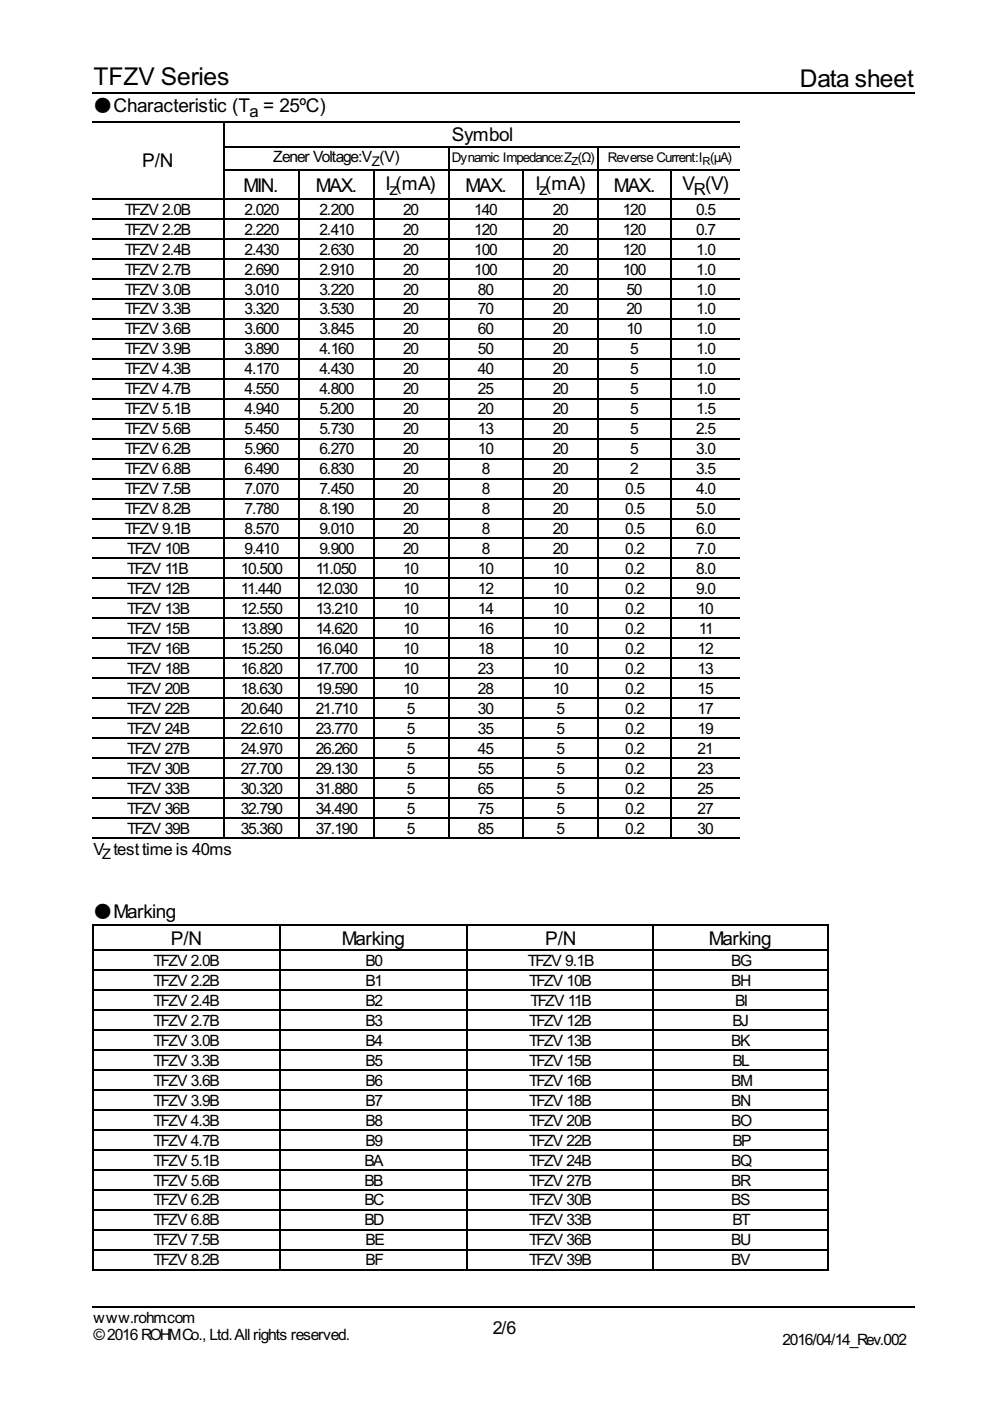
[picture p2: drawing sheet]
<svg xmlns="http://www.w3.org/2000/svg" width="210mm" height="297mm" viewBox="0 0 210 297" stroke-linecap="round" stroke-linejoin="round" font-family="sans-serif">
<defs><g id="words">
<g font-size="5.8">
<text x="19.8" y="18">TFZV Series</text>
<text x="169.6" y="18.5">Data sheet</text>
</g>
<g font-size="4.5">
<text x="95.8" y="29.9">Symbol</text>
<text x="30.2" y="35.5">P/N</text>
<text x="51.6" y="40.7">MIN.</text>
<text x="66.9" y="40.7">MAX.</text>
<text x="81.8" y="40.2">I</text>
<text x="98.7" y="40.7">MAX.</text>
<text x="113.5" y="40.2">I</text>
<text x="130.2" y="40.7">MAX.</text>
<text x="144.7" y="40.2">V</text>
<text x="36.2" y="200.3">P/N</text>
<text x="72.5" y="200.3">Marking</text>
<text x="115.6" y="200.3">P/N</text>
<text x="150.3" y="200.3">Marking</text>
</g>
<text font-size="4.2" x="104.5" y="282.8">2/6</text>
<g font-size="4">
<text x="19.8" y="23.8">●Characteristic (T</text>
<text x="52.9" y="24.9">a = 25ºC)</text>
<text x="82.5" y="41.3">z(mA)</text>
<text x="114.3" y="41.3">z(mA)</text>
<text x="147.1" y="41.3">R(V)</text>
<text x="19.8" y="181.2">V testtime is 40ms</text>
<text x="19.8" y="194.7">●Marking</text>
</g>
<g font-size="3.7">
<text x="57.9" y="34.4">Zener Voltage:V (V)</text>
<text x="26.5" y="45.5">TFZV 2.0B</text>
<text x="51.9" y="45.5">2.020</text>
<text x="67.7" y="45.5">2.200</text>
<text x="85.5" y="45.5">20</text>
<text x="100.5" y="45.5">140</text>
<text x="117.2" y="45.5">20</text>
<text x="132" y="45.5">120</text>
<text x="147.6" y="45.5">0.5</text>
<text x="26.5" y="49.7">TFZV 2.2B</text>
<text x="26.5" y="54">TFZV 2.4B</text>
<text x="51.9" y="49.7">2.220</text>
<text x="51.9" y="54">2.430</text>
<text x="67.7" y="49.7">2.410</text>
<text x="67.7" y="54">2.630</text>
<text x="85.5" y="49.7">20</text>
<text x="85.5" y="54">20</text>
<text x="100.5" y="49.7">120</text>
<text x="100.5" y="54">100</text>
<text x="117.2" y="49.7">20</text>
<text x="117.2" y="54">20</text>
<text x="132" y="49.7">120</text>
<text x="132" y="54">120</text>
<text x="147.6" y="49.7">0.7</text>
<text x="147.6" y="54">1.0</text>
<text x="26.5" y="58.2">TFZV 2.7B</text>
<text x="51.9" y="58.2">2.690</text>
<text x="67.7" y="58.2">2.910</text>
<text x="85.5" y="58.2">20</text>
<text x="100.5" y="58.2">100</text>
<text x="117.2" y="58.2">20</text>
<text x="132" y="58.2">100</text>
<text x="147.6" y="58.2">1.0</text>
<text x="26.5" y="62.4">TFZV 3.0B</text>
<text x="51.9" y="62.4">3.010</text>
<text x="67.7" y="62.4">3.220</text>
<text x="85.5" y="62.4">20</text>
<text x="101.3" y="62.4">80</text>
<text x="117.2" y="62.4">20</text>
<text x="132.8" y="62.4">50</text>
<text x="147.6" y="62.4">1.0</text>
<text x="26.5" y="66.7">TFZV 3.3B</text>
<text x="26.5" y="70.9">TFZV 3.6B</text>
<text x="51.9" y="66.7">3.320</text>
<text x="51.9" y="70.9">3.600</text>
<text x="67.7" y="66.7">3.530</text>
<text x="67.7" y="70.9">3.845</text>
<text x="85.5" y="66.7">20</text>
<text x="85.5" y="70.9">20</text>
<text x="101.3" y="66.7">70</text>
<text x="101.3" y="70.9">60</text>
<text x="117.2" y="66.7">20</text>
<text x="117.2" y="70.9">20</text>
<text x="132.8" y="66.7">20</text>
<text x="132.8" y="70.9">10</text>
<text x="147.6" y="66.7">1.0</text>
<text x="147.6" y="70.9">1.0</text>
<text x="26.5" y="75.1">TFZV 3.9B</text>
<text x="51.9" y="75.1">3.890</text>
<text x="67.7" y="75.1">4.160</text>
<text x="85.5" y="75.1">20</text>
<text x="101.3" y="75.1">50</text>
<text x="117.2" y="75.1">20</text>
<text x="133.6" y="75.1">5</text>
<text x="147.6" y="75.1">1.0</text>
<text x="26.5" y="79.4">TFZV 4.3B</text>
<text x="26.5" y="83.6">TFZV 4.7B</text>
<text x="51.9" y="79.4">4.170</text>
<text x="51.9" y="83.6">4.550</text>
<text x="67.7" y="79.4">4.430</text>
<text x="67.7" y="83.6">4.800</text>
<text x="85.5" y="79.4">20</text>
<text x="85.5" y="83.6">20</text>
<text x="101.3" y="79.4">40</text>
<text x="101.3" y="83.6">25</text>
<text x="117.2" y="79.4">20</text>
<text x="117.2" y="83.6">20</text>
<text x="133.6" y="79.4">5</text>
<text x="133.6" y="83.6">5</text>
<text x="147.6" y="79.4">1.0</text>
<text x="147.6" y="83.6">1.0</text>
<text x="26.5" y="87.8">TFZV 5.1B</text>
<text x="51.9" y="87.8">4.940</text>
<text x="67.7" y="87.8">5.200</text>
<text x="85.5" y="87.8">20</text>
<text x="101.3" y="87.8">20</text>
<text x="117.2" y="87.8">20</text>
<text x="133.6" y="87.8">5</text>
<text x="147.6" y="87.8">1.5</text>
<text x="26.5" y="92.1">TFZV 5.6B</text>
<text x="51.9" y="92.1">5.450</text>
<text x="67.7" y="92.1">5.730</text>
<text x="85.5" y="92.1">20</text>
<text x="101.3" y="92.1">13</text>
<text x="117.2" y="92.1">20</text>
<text x="133.6" y="92.1">5</text>
<text x="147.6" y="92.1">2.5</text>
<text x="26.5" y="96.3">TFZV 6.2B</text>
<text x="26.5" y="100.5">TFZV 6.8B</text>
<text x="51.9" y="96.3">5.960</text>
<text x="51.9" y="100.5">6.490</text>
<text x="67.7" y="96.3">6.270</text>
<text x="67.7" y="100.5">6.830</text>
<text x="85.5" y="96.3">20</text>
<text x="85.5" y="100.5">20</text>
<text x="101.3" y="96.3">10</text>
<text x="102.1" y="100.5">8</text>
<text x="117.2" y="96.3">20</text>
<text x="117.2" y="100.5">20</text>
<text x="133.6" y="96.3">5</text>
<text x="133.6" y="100.5">2</text>
<text x="147.6" y="96.3">3.0</text>
<text x="147.6" y="100.5">3.5</text>
<text x="26.5" y="104.8">TFZV 7.5B</text>
<text x="51.9" y="104.8">7.070</text>
<text x="67.7" y="104.8">7.450</text>
<text x="85.5" y="104.8">20</text>
<text x="102.1" y="104.8">8</text>
<text x="117.2" y="104.8">20</text>
<text x="132.6" y="104.8">0.5</text>
<text x="147.6" y="104.8">4.0</text>
<text x="26.5" y="109">TFZV 8.2B</text>
<text x="26.5" y="113.2">TFZV 9.1B</text>
<text x="51.9" y="109">7.780</text>
<text x="51.9" y="113.2">8.570</text>
<text x="67.7" y="109">8.190</text>
<text x="67.7" y="113.2">9.010</text>
<text x="85.5" y="109">20</text>
<text x="85.5" y="113.2">20</text>
<text x="102.1" y="109">8</text>
<text x="102.1" y="113.2">8</text>
<text x="117.2" y="109">20</text>
<text x="117.2" y="113.2">20</text>
<text x="132.6" y="109">0.5</text>
<text x="132.6" y="113.2">0.5</text>
<text x="147.6" y="109">5.0</text>
<text x="147.6" y="113.2">6.0</text>
<text x="27" y="117.5">TFZV 10B</text>
<text x="51.9" y="117.5">9.410</text>
<text x="67.7" y="117.5">9.900</text>
<text x="85.5" y="117.5">20</text>
<text x="102.1" y="117.5">8</text>
<text x="117.2" y="117.5">20</text>
<text x="132.6" y="117.5">0.2</text>
<text x="147.6" y="117.5">7.0</text>
<text x="27" y="121.7">TFZV 11B</text>
<text x="27" y="125.9">TFZV 12B</text>
<text x="51.1" y="121.7">10.500</text>
<text x="51.1" y="125.9">11.440</text>
<text x="66.9" y="121.7">11.050</text>
<text x="66.9" y="125.9">12.030</text>
<text x="85.5" y="121.7">10</text>
<text x="85.5" y="125.9">10</text>
<text x="101.3" y="121.7">10</text>
<text x="101.3" y="125.9">12</text>
<text x="117.2" y="121.7">10</text>
<text x="117.2" y="125.9">10</text>
<text x="132.6" y="121.7">0.2</text>
<text x="132.6" y="125.9">0.2</text>
<text x="147.6" y="121.7">8.0</text>
<text x="147.6" y="125.9">9.0</text>
<text x="27" y="130.2">TFZV 13B</text>
<text x="51.1" y="130.2">12.550</text>
<text x="66.9" y="130.2">13.210</text>
<text x="85.5" y="130.2">10</text>
<text x="101.3" y="130.2">14</text>
<text x="117.2" y="130.2">10</text>
<text x="132.6" y="130.2">0.2</text>
<text x="147.9" y="130.2">10</text>
<text x="27" y="134.4">TFZV 15B</text>
<text x="51.1" y="134.4">13.890</text>
<text x="66.9" y="134.4">14.620</text>
<text x="85.5" y="134.4">10</text>
<text x="101.3" y="134.4">16</text>
<text x="117.2" y="134.4">10</text>
<text x="132.6" y="134.4">0.2</text>
<text x="148.2" y="134.4">11</text>
<text x="27" y="138.6">TFZV 16B</text>
<text x="27" y="142.9">TFZV 18B</text>
<text x="51.1" y="138.6">15.250</text>
<text x="51.1" y="142.9">16.820</text>
<text x="66.9" y="138.6">16.040</text>
<text x="66.9" y="142.9">17.700</text>
<text x="85.5" y="138.6">10</text>
<text x="85.5" y="142.9">10</text>
<text x="101.3" y="138.6">18</text>
<text x="101.3" y="142.9">23</text>
<text x="117.2" y="138.6">10</text>
<text x="117.2" y="142.9">10</text>
<text x="132.6" y="138.6">0.2</text>
<text x="132.6" y="142.9">0.2</text>
<text x="147.9" y="138.6">12</text>
<text x="147.9" y="142.9">13</text>
<text x="27" y="147.1">TFZV 20B</text>
<text x="51.1" y="147.1">18.630</text>
<text x="66.9" y="147.1">19.590</text>
<text x="85.5" y="147.1">10</text>
<text x="101.3" y="147.1">28</text>
<text x="117.2" y="147.1">10</text>
<text x="132.6" y="147.1">0.2</text>
<text x="147.9" y="147.1">15</text>
<text x="27" y="151.3">TFZV 22B</text>
<text x="27" y="155.6">TFZV 24B</text>
<text x="51.1" y="151.3">20.640</text>
<text x="51.1" y="155.6">22.610</text>
<text x="66.9" y="151.3">21.710</text>
<text x="66.9" y="155.6">23.770</text>
<text x="86.3" y="151.3">5</text>
<text x="86.3" y="155.6">5</text>
<text x="101.3" y="151.3">30</text>
<text x="101.3" y="155.6">35</text>
<text x="118" y="151.3">5</text>
<text x="118" y="155.6">5</text>
<text x="132.6" y="151.3">0.2</text>
<text x="132.6" y="155.6">0.2</text>
<text x="147.9" y="151.3">17</text>
<text x="147.9" y="155.6">19</text>
<text x="27" y="159.8">TFZV 27B</text>
<text x="51.1" y="159.8">24.970</text>
<text x="66.9" y="159.8">26.260</text>
<text x="86.3" y="159.8">5</text>
<text x="101.3" y="159.8">45</text>
<text x="118" y="159.8">5</text>
<text x="132.6" y="159.8">0.2</text>
<text x="147.9" y="159.8">21</text>
<text x="27" y="164">TFZV 30B</text>
<text x="51.1" y="164">27.700</text>
<text x="66.9" y="164">29.130</text>
<text x="86.3" y="164">5</text>
<text x="101.3" y="164">55</text>
<text x="118" y="164">5</text>
<text x="132.6" y="164">0.2</text>
<text x="147.9" y="164">23</text>
<text x="27" y="168.3">TFZV 33B</text>
<text x="27" y="172.5">TFZV 36B</text>
<text x="51.1" y="168.3">30.320</text>
<text x="51.1" y="172.5">32.790</text>
<text x="66.9" y="168.3">31.880</text>
<text x="66.9" y="172.5">34.490</text>
<text x="86.3" y="168.3">5</text>
<text x="86.3" y="172.5">5</text>
<text x="101.3" y="168.3">65</text>
<text x="101.3" y="172.5">75</text>
<text x="118" y="168.3">5</text>
<text x="118" y="172.5">5</text>
<text x="132.6" y="168.3">0.2</text>
<text x="132.6" y="172.5">0.2</text>
<text x="147.9" y="168.3">25</text>
<text x="147.9" y="172.5">27</text>
<text x="27" y="176.7">TFZV 39B</text>
<text x="51.1" y="176.7">35.360</text>
<text x="66.9" y="176.7">37.190</text>
<text x="86.3" y="176.7">5</text>
<text x="101.3" y="176.7">85</text>
<text x="118" y="176.7">5</text>
<text x="132.6" y="176.7">0.2</text>
<text x="147.9" y="176.7">30</text>
<text x="32.5" y="204.8">TFZV 2.0B</text>
<text x="32.5" y="209">TFZV 2.2B</text>
<text x="77.5" y="204.8">B0</text>
<text x="77.5" y="209">B1</text>
<text x="111.9" y="204.8">TFZV 9.1B</text>
<text x="112.2" y="209">TFZV 10B</text>
<text x="155" y="204.8">BG</text>
<text x="155" y="209">BH</text>
<text x="32.5" y="213.3">TFZV 2.4B</text>
<text x="77.5" y="213.3">B2</text>
<text x="112.4" y="213.3">TFZV 11B</text>
<text x="155.8" y="213.3">BI</text>
<text x="32.5" y="217.5">TFZV 2.7B</text>
<text x="32.5" y="221.7">TFZV 3.0B</text>
<text x="77.5" y="217.5">B3</text>
<text x="77.5" y="221.7">B4</text>
<text x="112.2" y="217.5">TFZV 12B</text>
<text x="112.2" y="221.7">TFZV 13B</text>
<text x="155" y="221.7">BK</text>
<text x="155.3" y="217.5">BJ</text>
<text x="32.5" y="226">TFZV 3.3B</text>
<text x="77.5" y="226">B5</text>
<text x="112.2" y="226">TFZV 15B</text>
<text x="155.3" y="226">BL</text>
<text x="32.5" y="230.2">TFZV 3.6B</text>
<text x="77.5" y="230.2">B6</text>
<text x="112.2" y="230.2">TFZV 16B</text>
<text x="155" y="230.2">BM</text>
<text x="32.5" y="234.4">TFZV 3.9B</text>
<text x="32.5" y="238.7">TFZV 4.3B</text>
<text x="77.5" y="234.4">B7</text>
<text x="77.5" y="238.7">B8</text>
<text x="112.2" y="234.4">TFZV 18B</text>
<text x="112.2" y="238.7">TFZV 20B</text>
<text x="155" y="234.4">BN</text>
<text x="155" y="238.7">BO</text>
<text x="32.5" y="242.9">TFZV 4.7B</text>
<text x="77.5" y="242.9">B9</text>
<text x="112.2" y="242.9">TFZV 22B</text>
<text x="155.3" y="242.9">BP</text>
<text x="32.5" y="247.1">TFZV 5.1B</text>
<text x="32.5" y="251.4">TFZV 5.6B</text>
<text x="77.3" y="247.1">BA</text>
<text x="77.3" y="251.4">BB</text>
<text x="112.2" y="247.1">TFZV 24B</text>
<text x="112.2" y="251.4">TFZV 27B</text>
<text x="155" y="247.1">BQ</text>
<text x="155" y="251.4">BR</text>
<text x="32.5" y="255.6">TFZV 6.2B</text>
<text x="77.3" y="255.6">BC</text>
<text x="112.2" y="255.6">TFZV 30B</text>
<text x="155" y="255.6">BS</text>
<text x="32.5" y="259.8">TFZV 6.8B</text>
<text x="77.3" y="259.8">BD</text>
<text x="112.2" y="259.8">TFZV 33B</text>
<text x="155.3" y="259.8">BT</text>
<text x="32.5" y="264.1">TFZV 7.5B</text>
<text x="32.5" y="268.3">TFZV 8.2B</text>
<text x="77.5" y="264.1">BE</text>
<text x="77.5" y="268.3">BF</text>
<text x="112.2" y="264.1">TFZV 36B</text>
<text x="112.2" y="268.3">TFZV 39B</text>
<text x="155" y="264.1">BU</text>
<text x="155" y="268.3">BV</text>
<text x="19.8" y="280.5">www.rohm.com</text>
<text x="19.8" y="284.2">©2016ROHMCo., Ltd.Allrights reserved.</text>
<text x="165.9" y="285.2">2016/04/14_Rev.002</text>
</g>
<text font-size="3.4" x="21.7" y="182">Z</text>
<g font-size="3.2">
<text x="78.8" y="35.2">Z</text>
<text x="95.8" y="34.4">Dynamic Impedance:Z (Ω)</text>
<text x="128.9" y="34.4">Reverse Current:I (μA)</text>
</g>
<g font-size="2.6">
<text x="121.2" y="34.9">Z</text>
<text x="149" y="34.9">R</text>
</g>
</g></defs>
<g fill="none" stroke="#000" stroke-width=".26">
<path d="M19.6 19.7h174.3M19.6 25.8h137.3M47.4 31.1h109.5M47.4 36.1h109.5M47.5 25.7v152.1M63.4 36v141.8M79.2 36v141.8M95.1 31v146.8M111 36v141.8M126.9 31v146.8M142.2 36v141.8M19.6 42.2h137.3"/>
<path d="M19.6 46.4h137.3M19.6 50.7h137.3M19.6 54.9h137.3M19.6 59.1h137.3M19.6 63.4h137.3M19.6 67.6h137.3M19.6 71.8h137.3M19.6 76.1h137.3M19.6 80.3h137.3M19.6 84.5h137.3M19.6 88.8h137.3M19.6 93h137.3"/>
<path d="M19.6 97.2h137.3M19.6 101.5h137.3M19.6 105.7h137.3M19.6 109.9h137.3M19.6 114.2h137.3M19.6 118.4h137.3M19.6 122.6h137.3M19.6 126.9h137.3M19.6 131.1h137.3M19.6 135.3h137.3M19.6 139.6h137.3M19.6 143.8h137.3"/>
<path d="M19.6 148h137.3M19.6 152.3h137.3M19.6 156.5h137.3M19.6 160.7h137.3M19.6 165h137.3M19.6 169.2h137.3M19.6 173.4h137.3M19.6 177.7h137.3M19.6 196.2h156.1M19.7 196.1v73.2M59.4 196.1v73.2M99.1 196.1v73.2"/>
<path d="M138.5 196.1v73.2M175.6 196.1v73.2M19.6 201.5h156.1M19.6 205.7h156.1M19.6 209.9h156.1M19.6 214.2h156.1M19.6 218.4h156.1M19.6 222.6h156.1M19.6 226.9h156.1M19.6 231.1h156.1M19.6 235.3h156.1M19.6 239.6h156.1"/>
<path d="M19.6 243.8h156.1M19.6 248h156.1M19.6 252.3h156.1M19.6 256.5h156.1M19.6 260.7h156.1M19.6 265h156.1M19.6 269.2h156.1M19.6 277.2h174.3"/>
</g>
<use href="#words"/>
</svg>
